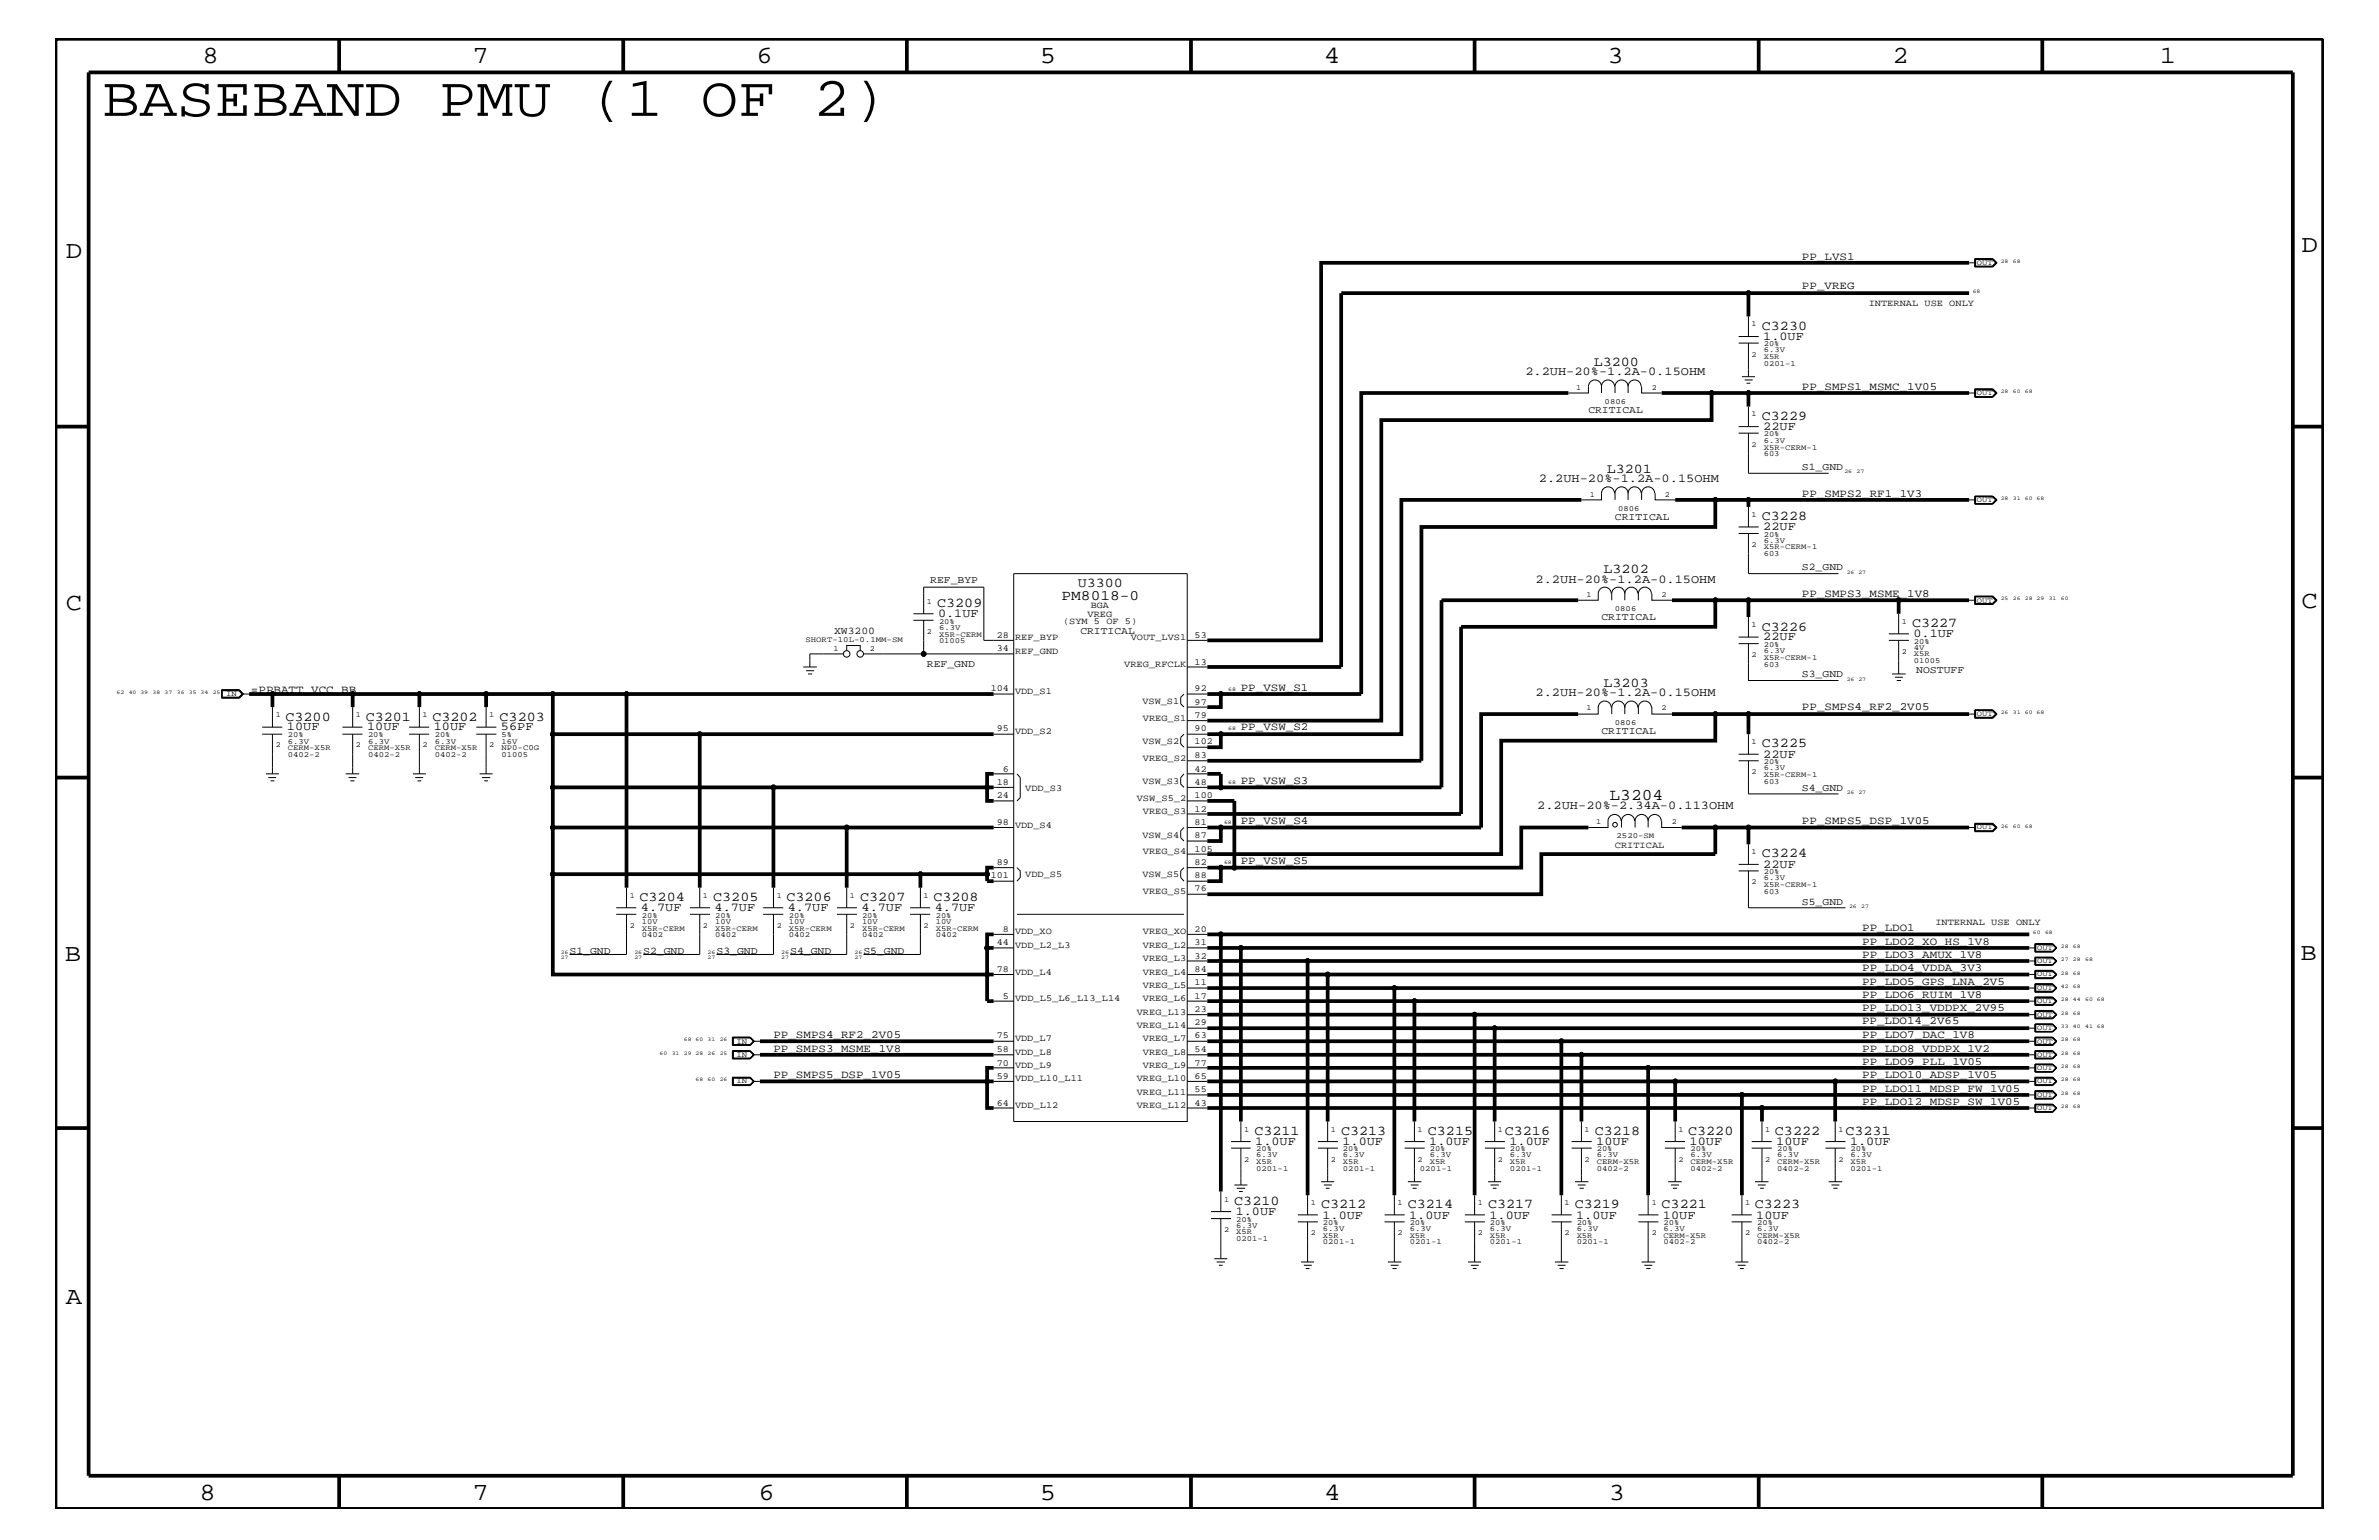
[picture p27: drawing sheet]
<svg xmlns="http://www.w3.org/2000/svg" width="432mm" height="279mm" viewBox="0 0 432 279" stroke-linecap="round" stroke-linejoin="round" font-family="sans-serif">
<defs><g id="words">
<text font-size="10.2" x="18.5" y="21">BASEBAND PMU (1 OF 2)</text>
<g font-size="4.5">
<text x="36.7" y="11.5">8</text>
<text x="85.8" y="11.5">7</text>
<text x="137.3" y="11.5">6</text>
<text x="188.7" y="11.5">5</text>
<text x="240.3" y="11.5">4</text>
<text x="291.8" y="11.5">3</text>
<text x="343.5" y="11.5">2</text>
<text x="392" y="11.5">1</text>
<text x="11.9" y="46.8">D</text>
<text x="417.7" y="45.7">D</text>
<text x="11.9" y="110.6">C</text>
<text x="417.7" y="110.4">C</text>
<text x="11.8" y="174.3">B</text>
<text x="417.6" y="174.2">B</text>
<text x="11.9" y="236.7">A</text>
<text x="36.2" y="272.1">8</text>
<text x="85.8" y="272.1">7</text>
<text x="137.7" y="272.1">6</text>
<text x="188.7" y="272.1">5</text>
<text x="240.4" y="272.1">4</text>
<text x="292" y="272.1">3</text>
</g>
<text font-size="3" x="292.1" y="145.1">L3204</text>
<text font-size="2.6" x="192.7" y="108.9">PM8018-0</text>
<g font-size="2.5">
<text x="319.8" y="59.8">C3230</text>
<text x="289.3" y="66.4">L3200</text>
<text x="319.8" y="76.2">C3229</text>
<text x="291.6" y="85.8">L3201</text>
<text x="319.8" y="94.3">C3228</text>
<text x="195.6" y="106.5">U3300</text>
<text x="291" y="104">L3202</text>
<text x="170.1" y="110.2">C3209</text>
<text x="347" y="113.7">C3227</text>
<text x="319.8" y="114.4">C3226</text>
<text x="291" y="124.6">L3203</text>
<text x="51.8" y="130.8">C3200</text>
<text x="66.4" y="130.8">C3201</text>
<text x="78.5" y="130.8">C3202</text>
<text x="90.7" y="130.8">C3203</text>
<text x="319.8" y="135.6">C3225</text>
<text x="319.8" y="155.6">C3224</text>
<text x="116.1" y="163.5">C3204</text>
<text x="129.5" y="163.5">C3205</text>
<text x="142.7" y="163.5">C3206</text>
<text x="156.1" y="163.5">C3207</text>
<text x="169.4" y="163.5">C3208</text>
<text x="227.7" y="205.9">C3211</text>
<text x="243.4" y="205.9">C3213</text>
<text x="259.2" y="205.9">C3215</text>
<text x="273.1" y="205.9">C3216</text>
<text x="289.5" y="205.9">C3218</text>
<text x="306.4" y="205.9">C3220</text>
<text x="322.2" y="205.9">C3222</text>
<text x="334.9" y="205.9">C3231</text>
<text x="224" y="218.6">C3210</text>
<text x="239.8" y="219.2">C3212</text>
<text x="255.5" y="219.2">C3214</text>
<text x="270.1" y="219.2">C3217</text>
<text x="285.8" y="219.2">C3219</text>
<text x="301.6" y="219.2">C3221</text>
<text x="318.5" y="219.2">C3223</text>
</g>
<g font-size="2.2">
<text x="320" y="61.7">1.0UF</text>
<text x="276.9" y="68.1">2.2UH-20%-1.2A-0.15OHM</text>
<text x="320" y="78">22UF</text>
<text x="279.3" y="87.5">2.2UH-20%-1.2A-0.15OHM</text>
<text x="320" y="96.2">22UF</text>
<text x="278.7" y="105.7">2.2UH-20%-1.2A-0.15OHM</text>
<text x="170.3" y="112">0.1UF</text>
<text x="320" y="116.2">22UF</text>
<text x="347.3" y="115.6">0.1UF</text>
<text x="278.7" y="126.3">2.2UH-20%-1.2A-0.15OHM</text>
<text x="52.1" y="132.5">10UF</text>
<text x="66.6" y="132.5">10UF</text>
<text x="78.7" y="132.5">10UF</text>
<text x="90.9" y="132.5">56PF</text>
<text x="320" y="137.4">22UF</text>
<text x="279" y="146.8">2.2UH-20%-2.34A-0.113OHM</text>
<text x="320" y="157.4">22UF</text>
<text x="116.3" y="165.3">4.7UF</text>
<text x="129.7" y="165.3">4.7UF</text>
<text x="143" y="165.3">4.7UF</text>
<text x="156.4" y="165.3">4.7UF</text>
<text x="169.7" y="165.3">4.7UF</text>
<text x="227.8" y="207.7">1.0UF</text>
<text x="243.7" y="207.7">1.0UF</text>
<text x="259.4" y="207.7">1.0UF</text>
<text x="274" y="207.7">1.0UF</text>
<text x="289.7" y="207.7">10UF</text>
<text x="306.7" y="207.7">10UF</text>
<text x="322.4" y="207.7">10UF</text>
<text x="335.8" y="207.7">1.0UF</text>
<text x="224.3" y="220.4">1.0UF</text>
<text x="240" y="221.1">1.0UF</text>
<text x="255.8" y="221.1">1.0UF</text>
<text x="270.3" y="221.1">1.0UF</text>
<text x="286.1" y="221.1">1.0UF</text>
<text x="301.8" y="221.1">10UF</text>
<text x="318.8" y="221.1">10UF</text>
</g>
<g font-size="2">
<text x="327.1" y="47.1">PP_LVS1</text>
<text x="327.1" y="52.5">PP_VREG</text>
<text x="327.1" y="70.7">PP_SMPS1_MSMC_1V05</text>
<text x="327.1" y="90.1">PP_SMPS2_RF1_1V3</text>
<text x="327.1" y="108.3">PP_SMPS3_MSME_1V8</text>
<text x="45.6" y="125.7">=PPBATT_VCC_BB</text>
<text x="225.2" y="125.3">PP_VSW_S1</text>
<text x="327.1" y="128.9">PP_SMPS4_RF2_2V05</text>
<text x="225.2" y="132.5">PP_VSW_S2</text>
<text x="225.2" y="142.3">PP_VSW_S3</text>
<text x="225.2" y="149.5">PP_VSW_S4</text>
<text x="327.1" y="149.5">PP_SMPS5_DSP_1V05</text>
<text x="225.2" y="156.8">PP_VSW_S5</text>
<text x="338" y="168.9">PP_LDO1</text>
<text x="338" y="171.4">PP_LDO2_XO_HS_1V8</text>
<text x="338" y="173.8">PP_LDO3_AMUX_1V8</text>
<text x="338" y="178.7">PP_LDO5_GPS_LNA_2V5</text>
<text x="338" y="176.2">PP_LDO4_VDDA_3V3</text>
<text x="338" y="185.9">PP_LDO14_2V65</text>
<text x="338" y="183.5">PP_LDO13_VDDPX_2V95</text>
<text x="338" y="181">PP_LDO6_RUIM_1V8</text>
<text x="140.4" y="190.8">PP_SMPS3_MSME_1V8</text>
<text x="140.4" y="188.3">PP_SMPS4_RF2_2V05</text>
<text x="338" y="190.8">PP_LDO8_VDDPX_1V2</text>
<text x="338" y="188.3">PP_LDO7_DAC_1V8</text>
<text x="140.4" y="195.6">PP_SMPS5_DSP_1V05</text>
<text x="338" y="195.6">PP_LDO10_ADSP_1V05</text>
<text x="338" y="193.2">PP_LDO9_PLL_1V05</text>
<text x="338" y="198.1">PP_LDO11_MDSP_FW_1V05</text>
<text x="338" y="200.4">PP_LDO12_MDSP_SW_1V05</text>
</g>
<g font-size="1.9">
<text x="288.3" y="75">CRITICAL</text>
<text x="327.1" y="85.3">S1_GND</text>
<text x="293.1" y="94.3">CRITICAL</text>
<text x="168.8" y="105.9">REF_BYP</text>
<text x="327.1" y="103.5">S2_GND</text>
<text x="290.7" y="112.6">CRITICAL</text>
<text x="151.4" y="115.1">XW3200</text>
<text x="196.1" y="115">CRITICAL</text>
<text x="168.2" y="121">REF_GND</text>
<text x="327.1" y="122.9">S3_GND</text>
<text x="347.8" y="122">NOSTUFF</text>
<text x="290.7" y="133.2">CRITICAL</text>
<text x="327.1" y="143.5">S4_GND</text>
<text x="327.1" y="164.1">S5_GND</text>
<text x="103.4" y="173.2">S1_GND</text>
<text x="116.8" y="173.2">S2_GND</text>
<text x="130" y="173.2">S3_GND</text>
<text x="143.4" y="173.2">S4_GND</text>
<text x="156.7" y="173.2">S5_GND</text>
</g>
<g font-size="1.7">
<text x="339.2" y="55.6">INTERNAL USE ONLY</text>
<text x="193" y="113.1">(SYM 5 OF 5)</text>
<text x="197.4" y="111.9">VREG</text>
<text x="198" y="110.3">BGA</text>
<text x="180.9" y="115.7">28</text>
<text x="180.9" y="118.1">34</text>
<text x="184.2" y="118.6">REF_GND</text>
<text x="184.2" y="116.2">REF_BYP</text>
<text x="205.2" y="116.2">VOUT_LVS1</text>
<text x="216.8" y="115.7">53</text>
<text x="179.8" y="125.4">104</text>
<text x="184.2" y="125.9">VDD_S1</text>
<text x="204" y="121">VREG_RFCLK</text>
<text x="216.8" y="120.6">13</text>
<text x="216.8" y="125.4">92</text>
<text x="207.3" y="127.7">VSW_S1</text>
<text x="207.4" y="130.8">VREG_S1</text>
<text x="216.8" y="130.2">79</text>
<text x="216.8" y="127.9">97</text>
<text x="180.9" y="132.7">95</text>
<text x="184.2" y="133.2">VDD_S2</text>
<text x="207.3" y="135">VSW_S2</text>
<text x="216.8" y="137.5">83</text>
<text x="216.8" y="132.7">90</text>
<text x="216.8" y="135.1">102</text>
<text x="180.9" y="142.4">18</text>
<text x="182" y="140">6</text>
<text x="186.1" y="143.5">VDD_S3</text>
<text x="207.3" y="142.3">VSW_S3</text>
<text x="207.4" y="138">VREG_S2</text>
<text x="216.8" y="140">42</text>
<text x="216.8" y="142.4">48</text>
<text x="180.9" y="144.8">24</text>
<text x="180.9" y="149.6">98</text>
<text x="206.3" y="145.3">VSW_S5_2</text>
<text x="207.4" y="147.7">VREG_S3</text>
<text x="216.8" y="147.3">12</text>
<text x="216.8" y="149.6">81</text>
<text x="216.8" y="144.8">100</text>
<text x="184.2" y="150.1">VDD_S4</text>
<text x="207.3" y="152">VSW_S4</text>
<text x="207.4" y="155">VREG_S4</text>
<text x="216.8" y="154.5">105</text>
<text x="216.8" y="152.1">87</text>
<text x="293.1" y="153.8">CRITICAL</text>
<text x="179.8" y="159.4">101</text>
<text x="180.9" y="156.9">89</text>
<text x="186.1" y="159.2">VDD_S5</text>
<text x="207.3" y="159.2">VSW_S5</text>
<text x="216.8" y="161.7">76</text>
<text x="216.8" y="156.9">82</text>
<text x="216.8" y="159.4">88</text>
<text x="207.4" y="162.2">VREG_S5</text>
<text x="351.3" y="167.8">INTERNAL USE ONLY</text>
<text x="180.9" y="171.5">44</text>
<text x="182" y="169">8</text>
<text x="184.2" y="172">VDD_L2_L3</text>
<text x="184.2" y="169.5">VDD_XO</text>
<text x="207.4" y="169.5">VREG_XO</text>
<text x="207.4" y="172">VREG_L2</text>
<text x="216.8" y="171.5">31</text>
<text x="216.8" y="173.9">32</text>
<text x="216.8" y="169">20</text>
<text x="180.9" y="176.3">78</text>
<text x="184.2" y="176.8">VDD_L4</text>
<text x="207.4" y="179.3">VREG_L5</text>
<text x="207.4" y="176.8">VREG_L4</text>
<text x="207.4" y="174.4">VREG_L3</text>
<text x="216.8" y="176.3">84</text>
<text x="216.8" y="178.8">11</text>
<text x="182" y="181.2">5</text>
<text x="184.2" y="181.6">VDD_L5_L6_L13_L14</text>
<text x="206.3" y="184.1">VREG_L13</text>
<text x="207.4" y="181.6">VREG_L6</text>
<text x="216.8" y="183.6">23</text>
<text x="216.8" y="181.2">17</text>
<text x="180.9" y="188.4">75</text>
<text x="180.9" y="190.9">58</text>
<text x="184.2" y="191.4">VDD_L8</text>
<text x="184.2" y="188.9">VDD_L7</text>
<text x="206.3" y="186.5">VREG_L14</text>
<text x="207.4" y="191.4">VREG_L8</text>
<text x="207.4" y="188.9">VREG_L7</text>
<text x="216.8" y="186">29</text>
<text x="216.8" y="188.4">63</text>
<text x="216.8" y="190.9">54</text>
<text x="180.9" y="195.7">59</text>
<text x="180.9" y="193.3">70</text>
<text x="184.2" y="193.7">VDD_L9</text>
<text x="184.2" y="196.2">VDD_L10_L11</text>
<text x="206.3" y="196.2">VREG_L10</text>
<text x="207.4" y="193.7">VREG_L9</text>
<text x="216.8" y="195.7">65</text>
<text x="216.8" y="193.3">77</text>
<text x="180.9" y="200.6">64</text>
<text x="184.2" y="201">VDD_L12</text>
<text x="206.3" y="201">VREG_L12</text>
<text x="206.3" y="198.7">VREG_L11</text>
<text x="216.8" y="198.1">55</text>
<text x="216.8" y="200.6">43</text>
</g>
<g font-size="1.4">
<text x="358.8" y="48">OUT</text>
<text x="317.9" y="59.2">1</text>
<text x="317.9" y="64.7">2</text>
<text x="320.1" y="65.1">X5R</text>
<text x="320.1" y="62.9">20%</text>
<text x="320.1" y="64">6.3V</text>
<text x="286.1" y="70.7">1</text>
<text x="299.8" y="70.7">2</text>
<text x="320.1" y="66.4">0201-1</text>
<text x="358.8" y="71.7">OUT</text>
<text x="291.3" y="73.3">0806</text>
<text x="317.9" y="75.6">1</text>
<text x="317.9" y="81.1">2</text>
<text x="320.1" y="82.7">603</text>
<text x="320.1" y="79.2">20%</text>
<text x="320.1" y="81.6">X5R-CERM-1</text>
<text x="320.1" y="80.3">6.3V</text>
<text x="288.5" y="90.1">1</text>
<text x="293.7" y="92.7">0806</text>
<text x="302.2" y="90.1">2</text>
<text x="317.9" y="93.8">1</text>
<text x="358.8" y="91.1">OUT</text>
<text x="317.9" y="99.3">2</text>
<text x="320.1" y="101">603</text>
<text x="320.1" y="97.4">20%</text>
<text x="320.1" y="99.7">X5R-CERM-1</text>
<text x="320.1" y="98.5">6.3V</text>
<text x="168.2" y="109.5">1</text>
<text x="170.4" y="113.1">20%</text>
<text x="288" y="108.3">1</text>
<text x="293.1" y="110.9">0806</text>
<text x="301.6" y="108.3">2</text>
<text x="317.9" y="113.7">1</text>
<text x="345.2" y="113.1">1</text>
<text x="358.8" y="109.3">OUT</text>
<text x="146.2" y="116.4">SHORT-10L-0.1MM-SM</text>
<text x="151.3" y="118.1">1</text>
<text x="157.9" y="118.1">2</text>
<text x="168.2" y="115">2</text>
<text x="170.4" y="116.7">01005</text>
<text x="170.4" y="115.5">X5R-CERM</text>
<text x="170.4" y="114.2">6.3V</text>
<text x="317.9" y="119.2">2</text>
<text x="320.1" y="117.4">20%</text>
<text x="320.1" y="119.7">X5R-CERM-1</text>
<text x="320.1" y="118.5">6.3V</text>
<text x="345.2" y="118.6">2</text>
<text x="347.4" y="117.9">4V</text>
<text x="347.4" y="119.1">X5R</text>
<text x="347.4" y="116.8">20%</text>
<text x="320.1" y="120.9">603</text>
<text x="347.4" y="120.3">01005</text>
<text x="41.1" y="126.3">IN</text>
<text x="50" y="130.2">1</text>
<text x="64.6" y="130.2">1</text>
<text x="76.7" y="130.2">1</text>
<text x="88.8" y="130.2">1</text>
<text x="288" y="128.9">1</text>
<text x="293.1" y="131.5">0806</text>
<text x="301.6" y="128.9">2</text>
<text x="358.8" y="129.9">OUT</text>
<text x="50" y="135.6">2</text>
<text x="52.2" y="137.3">0402-2</text>
<text x="52.2" y="133.8">20%</text>
<text x="52.2" y="134.9">6.3V</text>
<text x="52.2" y="136.1">CERM-X5R</text>
<text x="64.6" y="135.6">2</text>
<text x="66.8" y="137.3">0402-2</text>
<text x="66.8" y="134.9">6.3V</text>
<text x="66.8" y="136.1">CERM-X5R</text>
<text x="66.8" y="133.8">20%</text>
<text x="76.7" y="135.6">2</text>
<text x="78.9" y="137.3">0402-2</text>
<text x="78.9" y="136.1">CERM-X5R</text>
<text x="78.9" y="134.9">6.3V</text>
<text x="78.9" y="133.8">20%</text>
<text x="88.8" y="135.6">2</text>
<text x="91" y="133.8">5%</text>
<text x="91" y="136.1">NP0-C0G</text>
<text x="91" y="134.9">16V</text>
<text x="91" y="137.3">01005</text>
<text x="317.9" y="135">1</text>
<text x="317.9" y="140.4">2</text>
<text x="320.1" y="138.6">20%</text>
<text x="320.1" y="142.2">603</text>
<text x="320.1" y="139.7">6.3V</text>
<text x="320.1" y="140.9">X5R-CERM-1</text>
<text x="289.7" y="149.5">1</text>
<text x="303.4" y="149.5">2</text>
<text x="293.4" y="152.1">2520-SM</text>
<text x="317.9" y="155">1</text>
<text x="358.8" y="150.5">OUT</text>
<text x="317.9" y="160.5">2</text>
<text x="320.1" y="158.6">20%</text>
<text x="320.1" y="159.7">6.3V</text>
<text x="320.1" y="160.9">X5R-CERM-1</text>
<text x="114.3" y="162.8">1</text>
<text x="116.5" y="166.5">20%</text>
<text x="116.5" y="167.6">10V</text>
<text x="127.6" y="162.8">1</text>
<text x="129.8" y="167.6">10V</text>
<text x="129.8" y="166.5">20%</text>
<text x="141" y="162.8">1</text>
<text x="143.2" y="166.5">20%</text>
<text x="143.2" y="167.6">10V</text>
<text x="154.3" y="162.8">1</text>
<text x="156.5" y="167.6">10V</text>
<text x="156.5" y="166.5">20%</text>
<text x="167.6" y="162.8">1</text>
<text x="169.8" y="167.6">10V</text>
<text x="169.8" y="166.5">20%</text>
<text x="320.1" y="162.2">603</text>
<text x="114.3" y="168.3">2</text>
<text x="116.5" y="170">0402</text>
<text x="116.5" y="168.9">X5R-CERM</text>
<text x="127.6" y="168.3">2</text>
<text x="129.8" y="168.9">X5R-CERM</text>
<text x="129.8" y="170">0402</text>
<text x="141" y="168.3">2</text>
<text x="143.2" y="170">0402</text>
<text x="143.2" y="168.9">X5R-CERM</text>
<text x="154.3" y="168.3">2</text>
<text x="156.5" y="170">0402</text>
<text x="156.5" y="168.9">X5R-CERM</text>
<text x="167.6" y="168.3">2</text>
<text x="169.8" y="170">0402</text>
<text x="169.8" y="168.9">X5R-CERM</text>
<text x="369.7" y="172.3">OUT</text>
<text x="369.7" y="179.6">OUT</text>
<text x="369.7" y="177.2">OUT</text>
<text x="369.7" y="174.8">OUT</text>
<text x="369.7" y="184.4">OUT</text>
<text x="369.7" y="182.1">OUT</text>
<text x="133.7" y="189.3">IN</text>
<text x="133.7" y="191.7">IN</text>
<text x="369.7" y="191.7">OUT</text>
<text x="369.7" y="189.3">OUT</text>
<text x="369.7" y="186.9">OUT</text>
<text x="133.7" y="196.5">IN</text>
<text x="369.7" y="196.5">OUT</text>
<text x="369.7" y="194.2">OUT</text>
<text x="369.7" y="201.5">OUT</text>
<text x="369.7" y="199">OUT</text>
<text x="225.8" y="205.3">1</text>
<text x="228" y="208.9">20%</text>
<text x="241.6" y="205.3">1</text>
<text x="243.8" y="208.9">20%</text>
<text x="257.3" y="205.3">1</text>
<text x="259.5" y="208.9">20%</text>
<text x="271.9" y="205.3">1</text>
<text x="274.1" y="208.9">20%</text>
<text x="287.6" y="205.3">1</text>
<text x="289.8" y="208.9">20%</text>
<text x="304.6" y="205.3">1</text>
<text x="306.8" y="208.9">20%</text>
<text x="320.4" y="205.3">1</text>
<text x="322.6" y="208.9">20%</text>
<text x="333.7" y="205.3">1</text>
<text x="335.9" y="208.9">20%</text>
<text x="225.8" y="210.8">2</text>
<text x="228" y="211.3">X5R</text>
<text x="228" y="210">6.3V</text>
<text x="228" y="212.5">0201-1</text>
<text x="241.6" y="210.8">2</text>
<text x="243.8" y="210">6.3V</text>
<text x="243.8" y="212.5">0201-1</text>
<text x="243.8" y="211.3">X5R</text>
<text x="257.3" y="210.8">2</text>
<text x="257.7" y="212.5">0201-1</text>
<text x="259.5" y="210">6.3V</text>
<text x="259.5" y="211.3">X5R</text>
<text x="271.9" y="210.8">2</text>
<text x="274.1" y="211.3">X5R</text>
<text x="274.1" y="210">6.3V</text>
<text x="274.1" y="212.5">0201-1</text>
<text x="287.6" y="210.8">2</text>
<text x="289.8" y="212.5">0402-2</text>
<text x="289.8" y="210">6.3V</text>
<text x="289.8" y="211.3">CERM-X5R</text>
<text x="304.6" y="210.8">2</text>
<text x="306.8" y="210">6.3V</text>
<text x="306.8" y="212.5">0402-2</text>
<text x="306.8" y="211.3">CERM-X5R</text>
<text x="320.4" y="210.8">2</text>
<text x="322.6" y="210">6.3V</text>
<text x="322.6" y="211.3">CERM-X5R</text>
<text x="322.6" y="212.5">0402-2</text>
<text x="333.7" y="210.8">2</text>
<text x="335.9" y="211.3">X5R</text>
<text x="335.9" y="210">6.3V</text>
<text x="335.9" y="212.5">0201-1</text>
<text x="222.2" y="218">1</text>
<text x="224.4" y="221.7">20%</text>
<text x="237.9" y="218.6">1</text>
<text x="253.7" y="218.6">1</text>
<text x="268.2" y="218.6">1</text>
<text x="284" y="218.6">1</text>
<text x="299.8" y="218.6">1</text>
<text x="316.7" y="218.6">1</text>
<text x="222.2" y="223.5">2</text>
<text x="224.4" y="224">X5R</text>
<text x="224.4" y="222.8">6.3V</text>
<text x="224.4" y="225.2">0201-1</text>
<text x="237.9" y="224.1">2</text>
<text x="240.1" y="223.4">6.3V</text>
<text x="240.1" y="225.7">0201-1</text>
<text x="240.1" y="222.3">20%</text>
<text x="240.1" y="224.6">X5R</text>
<text x="253.7" y="224.1">2</text>
<text x="255.9" y="224.6">X5R</text>
<text x="255.9" y="222.3">20%</text>
<text x="255.9" y="223.4">6.3V</text>
<text x="255.9" y="225.7">0201-1</text>
<text x="268.2" y="224.1">2</text>
<text x="270.4" y="223.4">6.3V</text>
<text x="270.4" y="225.7">0201-1</text>
<text x="270.4" y="222.3">20%</text>
<text x="270.4" y="224.6">X5R</text>
<text x="284" y="224.1">2</text>
<text x="286.2" y="223.4">6.3V</text>
<text x="286.2" y="225.7">0201-1</text>
<text x="286.2" y="224.6">X5R</text>
<text x="286.2" y="222.3">20%</text>
<text x="299.8" y="224.1">2</text>
<text x="301.9" y="222.3">20%</text>
<text x="301.9" y="225.7">0402-2</text>
<text x="301.9" y="224.6">CERM-X5R</text>
<text x="301.9" y="223.4">6.3V</text>
<text x="316.7" y="224.1">2</text>
<text x="318.9" y="222.3">20%</text>
<text x="318.9" y="225.7">0402-2</text>
<text x="318.9" y="224.6">CERM-X5R</text>
<text x="318.9" y="223.4">6.3V</text>
</g>
<g font-size="1">
<text x="363.1" y="47.7">28</text>
<text x="365.3" y="47.7">68</text>
<text x="358.1" y="53.2">68</text>
<text x="363.1" y="71.3">28</text>
<text x="365.3" y="71.3">60</text>
<text x="367.5" y="71.3">68</text>
<text x="334.8" y="85.9">26</text>
<text x="337" y="85.9">27</text>
<text x="363.1" y="90.7">28</text>
<text x="365.3" y="90.7">31</text>
<text x="367.5" y="90.7">60 68</text>
<text x="335.2" y="104.1">26 27</text>
<text x="363.1" y="108.9">25</text>
<text x="365.3" y="108.9">26</text>
<text x="367.5" y="108.9">28 29</text>
<text x="371.9" y="108.9">31</text>
<text x="374.1" y="108.9">60</text>
<text x="21.2" y="125.9">62</text>
<text x="23.4" y="125.9">40 39</text>
<text x="27.7" y="125.9">38</text>
<text x="29.9" y="125.9">37</text>
<text x="32.1" y="125.9">36</text>
<text x="34.3" y="125.9">35 34</text>
<text x="38.6" y="125.9">25</text>
<text x="222.9" y="125.3">68</text>
<text x="335.2" y="123.5">26 27</text>
<text x="363.1" y="129.6">26</text>
<text x="365.3" y="129.6">31</text>
<text x="367.5" y="129.6">60 68</text>
<text x="222.9" y="132.5">68</text>
<text x="222.9" y="142.3">68</text>
<text x="222.2" y="149.6">68</text>
<text x="335.2" y="144">26 27</text>
<text x="363.1" y="150.1">26</text>
<text x="365.3" y="150.1">60</text>
<text x="367.5" y="150.1">68</text>
<text x="222.2" y="156.8">68</text>
<text x="335.6" y="164.7">26</text>
<text x="337.8" y="164.7">27</text>
<text x="101.8" y="173.2">26</text>
<text x="115.1" y="173.2">26</text>
<text x="128.4" y="173.2">26</text>
<text x="141.8" y="173.2">26</text>
<text x="155.1" y="173.2">26</text>
<text x="369" y="169.5">60</text>
<text x="371.2" y="169.5">68</text>
<text x="374.1" y="172">28</text>
<text x="376.3" y="172">68</text>
<text x="101.8" y="174">27</text>
<text x="115.1" y="174">27</text>
<text x="128.4" y="174">27</text>
<text x="141.8" y="174">27</text>
<text x="155.1" y="174">27</text>
<text x="374.1" y="179.3">42</text>
<text x="374.1" y="176.8">28</text>
<text x="374.1" y="174.4">27</text>
<text x="376.3" y="179.3">68</text>
<text x="376.3" y="176.8">68</text>
<text x="376.3" y="174.4">28</text>
<text x="378.5" y="174.4">68</text>
<text x="374.1" y="184.1">28</text>
<text x="374.1" y="181.6">28</text>
<text x="376.3" y="184.1">68</text>
<text x="376.3" y="181.6">44</text>
<text x="378.5" y="181.6">60 68</text>
<text x="119.7" y="191.4">60</text>
<text x="121.9" y="191.4">31</text>
<text x="124.1" y="188.9">68 60</text>
<text x="124.1" y="191.4">29 28</text>
<text x="128.4" y="188.9">31</text>
<text x="128.4" y="191.4">26</text>
<text x="130.6" y="188.9">26</text>
<text x="130.6" y="191.4">25</text>
<text x="374.1" y="191.4">28</text>
<text x="374.1" y="188.9">28</text>
<text x="374.1" y="186.5">33</text>
<text x="376.3" y="191.4">68</text>
<text x="376.3" y="188.9">68</text>
<text x="376.3" y="186.5">40</text>
<text x="378.5" y="186.5">41 68</text>
<text x="126.2" y="196.2">68</text>
<text x="128.4" y="196.2">60</text>
<text x="130.6" y="196.2">26</text>
<text x="374.1" y="196.2">28</text>
<text x="374.1" y="193.7">28</text>
<text x="376.3" y="196.2">68</text>
<text x="376.3" y="193.7">68</text>
<text x="374.1" y="201">28</text>
<text x="374.1" y="198.7">28</text>
<text x="376.3" y="201">68</text>
<text x="376.3" y="198.7">68</text>
</g>
</g></defs>
<g fill="none" stroke="#000" stroke-width=".18">
<path d="M317.4 57.4v3.7M357.4 47.7h1.2M358.4 46.9h3.3l.8 .8-.8 .7h-3.3zM358.6 47.1h3l.6 .6-.6 .6h-3zM361.6 47l.8 .7-.8 .7M361.6 47l.7 .7-.7 .7M361.6 47h-3.1v1.4h3.1M290.7 70.1a1.19 1.19 0 0 0-1.2-1.2 1.19 1.19 0 0 0-1.2 1.2v1.2h-3.6M290.7 70.1v1.2M290.7 70.1a1.19 1.19 0 0 1 1.2-1.2 1.19 1.19 0 0 1 1.1 1.2M295.5 70.1a1.19 1.19 0 0 0-1.2-1.2 1.19 1.19 0 0 0-1.2 1.2v1.2M295.5 70.1v1.2"/>
<path d="M295.5 70.1a1.19 1.19 0 0 1 1.2-1.2 1.19 1.19 0 0 1 1.2 1.2M298 70.1v1.2h3.6M315.6 78.6h3.6M315.6 62.2h3.6M315.6 77.4h3.6M315.6 61.1h3.6M316.2 68.3h2.3M316.7 68.9h1.4M317 69.5h.7M317.4 62.2v6.1M317.4 73.8v3.6M317.4 78.6v7.3h14.5"/>
<path d="M357.4 71.3h1.2M358.4 70.5h3.3l.8 .8-.8 .8h-3.3zM358.5 70.7h3.1M358.5 72h3.1M358.6 70.7v1.3M361.6 70.7l.7 .6-.7 .7M361.6 70.7l.6 .6-.6 .7M361.6 72.1l.8-.8-.8-.7h-3.1v1.5M293 89.5a1.19 1.19 0 0 0-1.1-1.2 1.19 1.19 0 0 0-1.2 1.2v1.2h-3.7M295.5 89.5a1.19 1.19 0 0 0-1.2-1.2 1.19 1.19 0 0 0-1.2 1.2v1.2M295.5 89.5v1.2M295.5 89.5a1.19 1.19 0 0 1 1.2-1.2 1.19 1.19 0 0 1 1.2 1.2"/>
<path d="M300.3 89.5a1.19 1.19 0 0 0-1.2-1.2 1.19 1.19 0 0 0-1.1 1.2v1.2M300.4 89.5v1.2h3.7M315.6 96.8h3.6M315.6 95.6h3.6M317.4 92v3.6M317.4 96.8v7.3h16.3M357.4 90.7h1.2M358.4 90h3.3l.8 .7-.8 .8h-3.3zM358.5 90.1h3.1M358.5 90v1.5M358.5 91.4h3.1M358.6 90.1v1.3"/>
<path d="M361.6 90l.8 .7-.8 .8M361.6 90.1l.7 .6-.7 .7M361.6 90.1l.6 .6-.6 .7M153.1 118.6h-6.1v2.4M153.7 118v-.9h2.4v.9M156.7 118.6h27.3M165.8 112.5h3.6M165.8 111.4h3.6M167.7 111.4v-4.9h10.9v9.7h5.4M167.7 112.5v6.1M184 104.1h31.5v99.4h-31.5zM215.5 116.2h3.6"/>
<path d="M292.5 107.7a1.19 1.19 0 0 0-1.2-1.2 1.19 1.19 0 0 0-1.2 1.2v1.2h-3.7M294.9 107.7a1.19 1.19 0 0 1 1.2-1.2 1.19 1.19 0 0 1 1.2 1.2M294.9 107.7a1.19 1.19 0 0 0-1.2-1.2 1.19 1.19 0 0 0-1.2 1.2v1.2M294.9 107.7v1.2M299.7 107.7a1.19 1.19 0 0 0-1.1-1.2 1.19 1.19 0 0 0-1.2 1.2v1.2M299.8 107.7v1.2h3.7M315.6 116.8h3.6M315.6 115.6h3.6M317.4 116.8v6.7h16.3M317.4 111.9v3.7M342.8 115h3.7M342.8 116.2h3.7"/>
<path d="M344.6 111.4v3.6M344.6 116.2v6.1M357.4 108.9h1.2M358.4 108.1h3.3l.8 .8-.8 .8h-3.3zM358.6 108.3h3l.6 .6-.6 .6h-3zM361.6 108.2l.8 .7-.8 .8M361.6 108.2l.7 .7-.7 .7h-3.1M361.6 108.2h-3.1v1.5M40.2 125.2h3.2l.8 .7-.8 .8h-3.2zM40.3 125.2h3.1l.6 .7-.6 .6h-3.1zM40.3 125.3h3.1l.5 .6M43.4 125.2l.7 .7-.7 .7h-3.2"/>
<path d="M43.9 125.9h1.3M43.9 125.9l-.5 .6M47.6 131.9h3.6M47.6 133.2h3.6M49.4 128.3v3.6M49.4 133.2v7.2M62.1 133.2h3.7M62.1 131.9h3.7M64 128.3v3.6M64 133.2v7.2M74.3 133.2h3.6M74.3 131.9h3.6"/>
<path d="M76.1 128.3v3.6M76.1 133.2v7.2M86.4 131.9h3.7M86.5 133.2h3.6M88.2 128.3v3.6M88.2 133.2v7.2M145.8 121h2.5M146.3 121.7h1.5M146.7 122.3h.7M180.4 133.2h3.6M180.4 125.9h3.6M214.9 125.9l-.6 .6v1.2l.6 .6"/>
<path d="M214.9 133.2l-.6 .6v1.2l.6 .6M215.5 133.2h3.6M215.5 121h3.6M215.5 125.9h3.6M215.5 128.3h3.6M215.5 130.7h3.6M215.5 138h3.6M215.5 135.6h3.6M290.1 128.4a1.19 1.19 0 0 1 1.2-1.2 1.19 1.19 0 0 1 1.2 1.2M290.1 128.3v1.3h-3.7M292.5 128.4a1.19 1.19 0 0 1 1.2-1.2 1.19 1.19 0 0 1 1.2 1.2 1.19 1.19 0 0 1 1.2-1.2 1.19 1.19 0 0 1 1.2 1.2M292.5 128.3v1.3"/>
<path d="M294.9 128.3v1.3M297.4 128.3v1.3M297.4 128.4a1.19 1.19 0 0 1 1.2-1.2 1.19 1.19 0 0 1 1.1 1.2M299.8 128.3v1.3h3.7M315.6 138h3.6M315.6 136.8h3.6M317.4 133.2v3.6M317.4 138v6h16.3M343.4 122.3h2.5M343.9 122.9h1.5M344.3 123.5h.7M357.4 129.6h1.2"/>
<path d="M358.4 128.8h3.3l.8 .8-.8 .7h-3.3zM358.5 128.9h3.1M358.5 130.2h3.1M358.6 128.9v1.3M361.6 128.8l.8 .8-.8 .6h-3.1v-1.4M361.6 128.9l.7 .7-.7 .6M361.6 128.9l.6 .7-.6 .6M48.3 140.4h2.3M48.7 141.1h1.4M49.1 141.7h.7M62.7 140.4h2.5M63.2 141.1h1.5"/>
<path d="M63.6 141.7h.8M74.9 140.4h2.4M75.4 141.1h1.4M75.8 141.7h.7M87 140.4h2.4M87.5 141.1h1.5M87.9 141.7h.7M180.4 140.4h3.6M180.4 150.1h3.6M180.4 142.9h3.6M180.4 145.3h3.6M180.4 159.9h3.6"/>
<path d="M180.4 157.4h3.6M184.6 157.4l.6 .6v1.2l-.6 .7M184.6 140.4l.6 .7v3.6l-.6 .6M214.9 140.4l-.6 .7v1.2l.6 .6M214.9 157.4l-.6 .6v1.2l.6 .7M214.9 150.1l-.6 .6v1.3l.6 .6M215.5 140.4h3.6M215.5 150.1h3.6M215.5 142.9h3.6M215.5 145.3h3.6M215.5 147.7h3.6M215.5 152.6h3.6"/>
<path d="M215.5 159.9h3.6M215.5 155h3.6M215.5 157.4h3.6M294.2 148.9a1.19 1.19 0 0 0-1.2-1.1 1.19 1.19 0 0 0-1.1 1.1v1.2h-3.6M296.7 148.9a1.19 1.19 0 0 0-1.2-1.1 1.19 1.19 0 0 0-1.2 1.1v1.2M299.1 148.9a1.19 1.19 0 0 1 1.2-1.1 1.19 1.19 0 0 1 1.2 1.1M299.1 148.9a1.19 1.19 0 0 0-1.1-1.1 1.19 1.19 0 0 0-1.2 1.1v1.2M299.1 148.9v1.2M301.6 148.9v1.2h3.6M315.6 158h3.6M315.6 156.8h3.6M317.4 158v6.7h17.6"/>
<path d="M317.4 153.2v3.6M357.4 150.1h1.2M358.4 149.4h3.3l.8 .7-.8 .8h-3.3zM358.6 149.5h3l.6 .6-.6 .6h-3zM361.6 149.5l.8 .6-.8 .7M361.6 149.5l.7 .6-.7 .7M361.6 149.5h-3.1v1.3h3.1M111.9 164.7h3.6M111.9 165.9h3.6M113.7 161.1v3.6M113.7 165.9v7.3h-10.3M125.2 165.9h3.7"/>
<path d="M125.2 164.7h3.7M127 161.1v3.6M127 165.9v7.3h-10.2M138.5 164.7h3.7M138.5 165.9h3.7M140.4 161.1v3.6M140.4 165.9v7.3h-10.3M151.9 164.7h3.6M151.9 165.9h3.6M153.7 161.1v3.6M153.7 165.9v7.3h-10.3M165.2 165.9h3.6"/>
<path d="M165.2 164.7h3.6M167.1 161.1v3.6M167.1 165.9v7.3h-10.4M180.4 176.8h3.6M180.4 172h3.6M180.4 169.5h3.6M184.6 165.9h30.3M215.5 179.3h3.6M215.5 176.8h3.6M215.5 172h3.6M215.5 174.4h3.6M215.5 162.2h3.6"/>
<path d="M215.5 169.5h3.6M368.3 179.3h1.2M368.3 176.8h1.2M368.3 172h1.2M368.3 174.4h1.2M369.3 171.2h3.3l.7 .8-.7 .7h-3.3zM369.3 173.7h3.3l.7 .7-.7 .7h-3.3zM369.3 176h3.3l.7 .8-.7 .8h-3.3zM369.3 178.5h3.3l.7 .8-.7 .7h-3.3zM369.4 178.6h3.2l.6 .7-.6 .6M369.4 171.3h3.2l.6 .7-.6 .7M369.4 173.8h3.2"/>
<path d="M369.4 171.2v1.5h3.2M369.4 173.7v1.4M369.4 178.5v1.4h3.2l.7-.6M369.4 179.9h3.2M369.4 175h3.2M369.5 171.4h3.1l.5 .6-.5 .6h-3.1zM369.5 173.8v1.2M369.5 176.2h3.1l.5 .6-.5 .6h-3.1zM372.6 176.1l.7 .7M372.6 176.1l.6 .7-.6 .7M372.6 173.8l.6 .6-.6 .6M372.6 173.8l.5 .6-.5 .6"/>
<path d="M372.6 176.1h-3.2v1.4h3.2M372.6 179.9l.5-.6-.5-.6h-3.1v1.2M373.3 176.8l-.7 .7M373.3 172l-.7 .7M132.9 190.6h3.3l.7 .8-.7 .7h-3.3zM132.9 195.4h3.3l.7 .8-.7 .8h-3.3zM132.9 188.2h3.3l.7 .7-.7 .8h-3.3zM133 190.7h3.2l.6 .7-.6 .6h-3.2zM133 195.5h3.2l.6 .7-.6 .7h-3.2zM133.1 188.3h3.1l.5 .6-.5 .6h-3.1zM133.1 195.6h3.1l.5 .6-.5 .6h-3.1zM133.1 190.8h3.1l.5 .6-.5 .6h-3.1z"/>
<path d="M136.7 188.9h1.2M136.7 196.2h1.2M136.7 191.4h1.2M136.8 188.9l-.6-.7h-3.2v1.5M136.8 188.9l-.6 .8M136.8 188.9l-.6 .7h-3.2M180.4 188.9h3.6M180.4 196.2h3.6M180.4 191.4h3.6M180.4 193.7h3.6M180.4 181.6h3.6M215.5 188.9h3.6"/>
<path d="M215.5 196.2h3.6M215.5 191.4h3.6M215.5 198.7h3.6M215.5 193.7h3.6M215.5 186.5h3.6M215.5 184.1h3.6M215.5 181.6h3.6M368.3 188.9h1.2M368.3 196.2h1.2M368.3 191.4h1.2M368.3 198.7h1.2M368.3 193.7h1.2"/>
<path d="M368.3 186.5h1.2M368.3 184.1h1.2M368.3 181.6h1.2M369.3 188.2h3.3l.7 .7-.7 .8h-3.3zM369.3 195.4h3.3l.7 .8-.7 .8h-3.3zM369.3 190.6h3.3l.7 .8-.7 .7h-3.3zM369.3 180.9h3.3l.7 .7-.7 .8h-3.3zM369.3 183.3h3.3l.7 .8-.7 .7h-3.3zM369.3 185.8h3.3l.7 .7-.7 .7h-3.3zM369.3 193.1h3.3l.7 .6-.7 .8h-3.3zM369.3 197.9h3.3l.7 .8-.7 .7h-3.3zM369.4 198h3.2l.6 .7-.6 .6"/>
<path d="M369.4 193.1h3.2M369.4 185.9h3.2M369.4 181h3.2M369.4 185.8v1.4M369.4 193.1v1.4M369.4 197.9v1.4h3.2M369.4 194.4h3.2M369.4 187.1h3.2M369.5 188.3h3.1l.5 .6-.5 .6h-3.1zM369.5 195.6h3.1l.5 .6-.5 .6h-3.1zM369.5 190.8h3.1l.5 .6-.5 .6h-3.1zM369.5 183.5h3.1l.5 .6-.5 .6h-3.1z"/>
<path d="M369.5 185.9v1.2M369.5 193.1v1.3M369.5 198.1h3.1l.5 .6-.5 .5h-3.1zM372.6 195.5l.7 .7M372.6 190.7l.7 .7M372.6 188.2l.7 .7M372.6 183.4l.7 .7M372.6 188.2l.6 .7-.6 .7h-3.2M372.6 195.5l.6 .7-.6 .7M372.6 193.1l.6 .6-.6 .7M372.6 190.7l.6 .7-.6 .6M372.6 185.9l.6 .6-.6 .6"/>
<path d="M372.6 183.4l.6 .7-.6 .7M372.6 181l.6 .6-.6 .7h-3.2M372.6 181l.5 .6-.5 .6h-3.1v-1.2M372.6 193.1l.5 .6-.5 .7M372.6 185.9l.5 .6-.5 .6M372.6 188.2h-3.2v1.5M372.6 195.5h-3.2v1.4h3.2M372.6 190.7h-3.2v1.3h3.2M372.6 183.4h-3.2v1.4h3.2M373.3 181.6l-.7-.6h-3.2v1.4M373.3 198.7l-.7 .6M373.3 196.2l-.7 .7"/>
<path d="M373.3 191.4l-.7 .6M373.3 184.1l-.7 .7M180.4 201h3.6M215.5 201h3.6M219.8 219.8h3.6M221.6 216.2v3.6M223.4 208.3h3.6M223.4 207.1h3.6M224 215h2.4M224.5 215.6h1.5M224.9 216.2h.7M225.2 203.5v3.6"/>
<path d="M225.2 208.3v6.7M237.3 216.9v3.5M239.2 207.1h3.6M239.2 208.3h3.6M239.8 214.4h2.4M240.3 215h1.4M240.6 215.6h.7M241 203.5v3.6M241 208.3v6.1M253.1 216.9v3.5M254.9 207.1h3.7M254.9 208.3h3.7"/>
<path d="M255.5 214.4h2.5M256 215h1.5M256.4 215.6h.7M256.7 203.5v3.6M256.7 208.3v6.1M267.6 216.9v3.5M269.5 208.3h3.7M269.5 207.1h3.7M270.1 214.4h2.4M270.5 215h1.6M270.9 215.6h.7M271.3 203.5v3.6"/>
<path d="M271.3 208.3v6.1M283.4 216.9v3.5M285.3 207.1h3.6M285.3 208.3h3.6M285.9 214.4h2.4M286.4 215h1.4M286.7 215.6h.8M287 203.5v3.6M287 208.3v6.1M299.1 216.9v3.5M302.2 207.1h3.6M302.2 208.3h3.6"/>
<path d="M302.8 214.4h2.4M303.3 215h1.4M303.6 215.6h.8M304.1 203.5v3.6M304.1 208.3v6.1M316.2 216.9v3.5M317.9 207.1h3.7M317.9 208.3h3.7M318.5 214.4h2.5M319 215h1.5M319.5 215.6h.6M319.8 203.5v3.6"/>
<path d="M319.8 208.3v6.1M331.3 207.1h3.7M331.3 208.3h3.7M331.9 214.4h2.5M332.4 215h1.5M332.8 215.6h.7M333.1 203.5v3.6M333.1 208.3v6.1M368.3 201h1.2M369.3 200.3h3.3l.7 .7-.7 .8h-3.3zM369.4 200.4h3.2M369.4 201.7h3.2"/>
<path d="M369.4 200.3v1.5M369.5 200.4v1.3M372.6 200.4l.6 .6-.6 .7M372.6 200.4l.5 .6-.5 .7M219.8 221.1h3.6M220.4 228.4h2.4M220.8 229h1.5M221.2 229.6h.7M221.6 221.1v7.3M235.6 221.7h3.6M235.6 220.4h3.6M236.1 229h2.4"/>
<path d="M236.7 229.6h1.4M237 230.1h.7M237.3 221.7v7.3M251.3 221.7h3.6M251.3 220.4h3.6M251.9 229h2.5M252.4 229.6h1.4M252.7 230.1h.8M253.1 221.7v7.3M265.9 220.4h3.6M265.9 221.7h3.6M266.5 229h2.3"/>
<path d="M267 229.6h1.4M267.3 230.1h.7M267.6 221.7v7.3M281.6 221.7h3.7M281.6 220.4h3.7M282.2 229h2.5M282.7 229.6h1.5M283.1 230.1h.7M283.4 221.7v7.3M297.4 220.4h3.6M297.4 221.7h3.6M298 229h2.4"/>
<path d="M298.5 229.6h1.4M298.8 230.1h.8M299.1 221.7v7.3M314.3 220.4h3.6M314.3 221.7h3.6M315 229h2.4M315.4 229.6h1.4M315.8 230.1h.7M316.2 221.7v7.3"/>
<circle cx="317.3" cy="53.2" r=".42"/>
<circle cx="310.7" cy="71.3" r=".42"/>
<circle cx="317.3" cy="71.3" r=".42"/>
<circle cx="311.3" cy="90.7" r=".42"/>
<circle cx="317.3" cy="90.7" r=".42"/>
<circle cx="153.7" cy="118.6" r=".59"/>
<circle cx="156.1" cy="118.6" r=".59"/>
<circle cx="167.7" cy="118.6" r=".42"/>
<circle cx="311.3" cy="108.9" r=".42"/>
<circle cx="317.3" cy="108.9" r=".42"/>
<circle cx="344.6" cy="108.9" r=".42"/>
<circle cx="49.4" cy="125.9" r=".42"/>
<circle cx="64" cy="125.9" r=".42"/>
<circle cx="76.1" cy="125.9" r=".42"/>
<circle cx="88.2" cy="125.9" r=".42"/>
<circle cx="100.3" cy="133.2" r=".42"/>
<circle cx="100.3" cy="125.9" r=".42"/>
<circle cx="113.7" cy="125.9" r=".42"/>
<circle cx="127" cy="133.2" r=".42"/>
<circle cx="221.6" cy="133.2" r=".42"/>
<circle cx="221.6" cy="125.9" r=".42"/>
<circle cx="311.3" cy="129.6" r=".42"/>
<circle cx="317.3" cy="129.6" r=".42"/>
<circle cx="100.3" cy="150.1" r=".42"/>
<circle cx="100.3" cy="158.6" r=".42"/>
<circle cx="100.3" cy="142.9" r=".42"/>
<circle cx="140.4" cy="142.9" r=".42"/>
<circle cx="153.7" cy="150.1" r=".42"/>
<circle cx="167.1" cy="158.6" r=".42"/>
<circle cx="179.2" cy="158.6" r=".42"/>
<circle cx="179.2" cy="142.9" r=".42"/>
<circle cx="221.6" cy="150.1" r=".42"/>
<circle cx="221.6" cy="157.4" r=".42"/>
<circle cx="221.6" cy="142.9" r=".42"/>
<circle cx="224" cy="157.4" r=".42"/>
<circle cx="293.1" cy="149.6" r=".42"/>
<circle cx="311.3" cy="150.1" r=".42"/>
<circle cx="317.3" cy="150.1" r=".42"/>
<circle cx="179.2" cy="172" r=".42"/>
<circle cx="179.2" cy="176.8" r=".42"/>
<circle cx="221.6" cy="169.5" r=".42"/>
<circle cx="225.2" cy="172" r=".42"/>
<circle cx="237.3" cy="174.4" r=".42"/>
<circle cx="241" cy="176.8" r=".42"/>
<circle cx="253.1" cy="179.3" r=".42"/>
<circle cx="179.2" cy="196.2" r=".42"/>
<circle cx="256.7" cy="181.6" r=".42"/>
<circle cx="267.6" cy="184.1" r=".42"/>
<circle cx="271.3" cy="186.5" r=".42"/>
<circle cx="283.4" cy="188.9" r=".42"/>
<circle cx="287" cy="191.4" r=".42"/>
<circle cx="299.1" cy="193.7" r=".42"/>
<circle cx="304.1" cy="196.2" r=".42"/>
<circle cx="316.2" cy="198.7" r=".42"/>
<circle cx="333.1" cy="196.2" r=".42"/>
<circle cx="319.8" cy="201" r=".42"/>
</g>
<g fill="none" stroke="#000" stroke-width=".68" stroke-linecap="butt">
<path d="M10.1 7h411.6v266.8h-411.6zM16.1 13.1h400.1v254.6h-400.1zM61.6 7v6.1M113.1 7v6.1M164.6 7v6.1M216.2 7v6.1M267.6 7v6.1M319.2 7v6.1M370.7 7v6.1M317.3 53.2h-73.9v67.8h-24.3M357.4 47.7h-117.6v68.5h-20.7M357.4 53.2h-40v4.2"/>
<path d="M10.1 77.4h6M284.7 71.3h-37.6v54.6h-25.5M301.6 71.3h9.1v4.9h-60v54.5h-31.6M310.7 71.3h46.7M317.4 71.3v2.5M416.2 77.4h5.5M287 90.7h-32.6v42.5h-32.8M304.1 90.7h7.2v4.9h-53.3v42.4h-38.9M311.3 90.7h46.1M317.4 90.7v1.3M286.4 108.9h-24.8v34h-42.5M303.5 108.9h7.8v4.8h-46.1v34h-46.1"/>
<path d="M311.3 108.9h6.1M344.6 108.9h-27.2v3M357.4 108.9h-12.8v2.5M45.2 125.9h4.2v2.4M49.4 125.9h14.6M64 128.3v-2.4h12.1v2.4M76.1 125.9h104.3M88.2 125.9v2.4M100.3 125.9v7.3h80.1M100.3 133.2v9.7h40.1v18.2M113.7 125.9v35.2M127 133.2v27.9"/>
<path d="M219.1 133.2h2.5v2.4h-2.5M219.1 125.9h2.5v2.4h-2.5M286.4 129.6h-17.6v20.5h-47.2M303.5 129.6h7.8M317.4 129.6h-6.1v4.8h-38.8v20.6h-53.4M357.4 129.6h-40v3.6M10.1 141.1h6M100.3 142.9v7.2h80.1M100.3 158.6v18.2h80.1M100.3 150.1v8.5M100.3 158.6h78.9M153.7 150.1v11"/>
<path d="M167.1 158.6v2.5M179.2 158.6v1.3h1.2M180.4 142.9h-1.2v2.4h1.2M180.4 140.4h-1.2v2.5h-38.8M180.4 157.4h-1.2v1.2M219.1 157.4h2.5v2.5h-2.5M219.1 150.1h2.5v2.5h-2.5M219.1 140.4h2.5v2.5M219.1 145.3h4.9v12.1M221.6 157.4h2.4M288.3 150.1h-12.2v7.3h-52.1M305.2 150.1h6.1"/>
<path d="M317.3 150.1h40.1M317.4 153.2v-3.1h-6.1v4.9h-31.5v7.2h-60.7M416.2 141.1h5.5M180.4 172h-1.2v9.6h1.2M180.4 169.5h-1.2v2.5M219.1 169.5h2.5M219.1 174.4h18.2M219.1 172h6.1M219.1 179.3h34M219.1 176.8h21.9M368.3 169.5h-146.7v46.7M368.3 172h-143.1v31.5"/>
<path d="M368.3 174.4h-131v42.5M368.3 179.3h-115.2v37.6M368.3 176.8h-127.3v26.7M137.9 191.4h42.5M137.9 188.9h42.5M180.4 196.2h-1.2v4.8h1.2M180.4 193.7h-1.2v2.5h-41.3M219.1 181.6h37.6M219.1 196.2h85M219.1 184.1h48.5M219.1 198.7h149.2M219.1 193.7h149.2"/>
<path d="M219.1 186.5h149.2M219.1 191.4h67.9M219.1 188.9h149.2M271.3 186.5v17M283.4 188.9v28M299.1 193.7v23.2M316.2 198.7v18.2M333.1 196.2h-29v7.3M368.3 181.6h-111.6v21.9M368.3 184.1h-100.7v32.8M368.3 191.4h-81.3v12.1M368.3 196.2h-35.2v7.3"/>
<path d="M10.1 204.7h6M219.1 201h149.2M319.8 201v2.5M416.2 204.7h5.5M61.6 267.7v6.1M113.1 267.7v6.1M164.6 267.7v6.1M216.2 268v5.8M267.6 267.7v6.1M319.2 267.7v6.1M370.7 267.7v6.1"/>
</g>
<g fill="#000">
<circle cx="317.3" cy="53.2" r=".42"/>
<circle cx="310.6" cy="71.3" r=".42"/>
<circle cx="317.3" cy="71.3" r=".42"/>
<circle cx="311.3" cy="90.7" r=".42"/>
<circle cx="317.3" cy="90.7" r=".42"/>
<circle cx="167.6" cy="118.6" r=".42"/>
<circle cx="311.3" cy="108.9" r=".42"/>
<circle cx="317.3" cy="108.9" r=".42"/>
<circle cx="344.6" cy="108.9" r=".42"/>
<circle cx="49.4" cy="125.9" r=".42"/>
<circle cx="64" cy="125.9" r=".42"/>
<circle cx="76.1" cy="125.9" r=".42"/>
<circle cx="88.2" cy="125.9" r=".42"/>
<circle cx="100.3" cy="125.9" r=".42"/>
<circle cx="100.3" cy="133.2" r=".42"/>
<circle cx="113.7" cy="125.9" r=".42"/>
<circle cx="127" cy="133.2" r=".42"/>
<circle cx="221.6" cy="133.2" r=".42"/>
<circle cx="221.6" cy="125.9" r=".42"/>
<circle cx="311.3" cy="129.6" r=".42"/>
<circle cx="317.3" cy="129.6" r=".42"/>
<circle cx="100.3" cy="158.6" r=".42"/>
<circle cx="100.3" cy="142.9" r=".42"/>
<circle cx="100.3" cy="150.1" r=".42"/>
<circle cx="140.4" cy="142.9" r=".42"/>
<circle cx="153.7" cy="150.1" r=".42"/>
<circle cx="167" cy="158.6" r=".42"/>
<circle cx="179.2" cy="142.9" r=".42"/>
<circle cx="179.2" cy="158.6" r=".42"/>
<circle cx="221.6" cy="142.9" r=".42"/>
<circle cx="221.6" cy="150.1" r=".42"/>
<circle cx="221.6" cy="157.4" r=".42"/>
<circle cx="224" cy="157.4" r=".42"/>
<circle cx="311.3" cy="150.1" r=".42"/>
<circle cx="317.3" cy="150.1" r=".42"/>
<circle cx="179.2" cy="172" r=".42"/>
<circle cx="179.2" cy="176.8" r=".42"/>
<circle cx="221.6" cy="169.5" r=".42"/>
<circle cx="225.2" cy="172" r=".42"/>
<circle cx="237.3" cy="174.4" r=".42"/>
<circle cx="241" cy="176.8" r=".42"/>
<circle cx="253.1" cy="179.3" r=".42"/>
<circle cx="179.2" cy="196.2" r=".42"/>
<circle cx="256.7" cy="181.6" r=".42"/>
<circle cx="267.6" cy="184.1" r=".42"/>
<circle cx="271.3" cy="186.5" r=".42"/>
<circle cx="283.4" cy="188.9" r=".42"/>
<circle cx="287" cy="191.4" r=".42"/>
<circle cx="299.1" cy="193.7" r=".42"/>
<circle cx="304" cy="196.2" r=".42"/>
<circle cx="316.1" cy="198.7" r=".42"/>
<circle cx="333.1" cy="196.2" r=".42"/>
<circle cx="319.8" cy="201" r=".42"/>
</g>
<use href="#words"/>
</svg>
